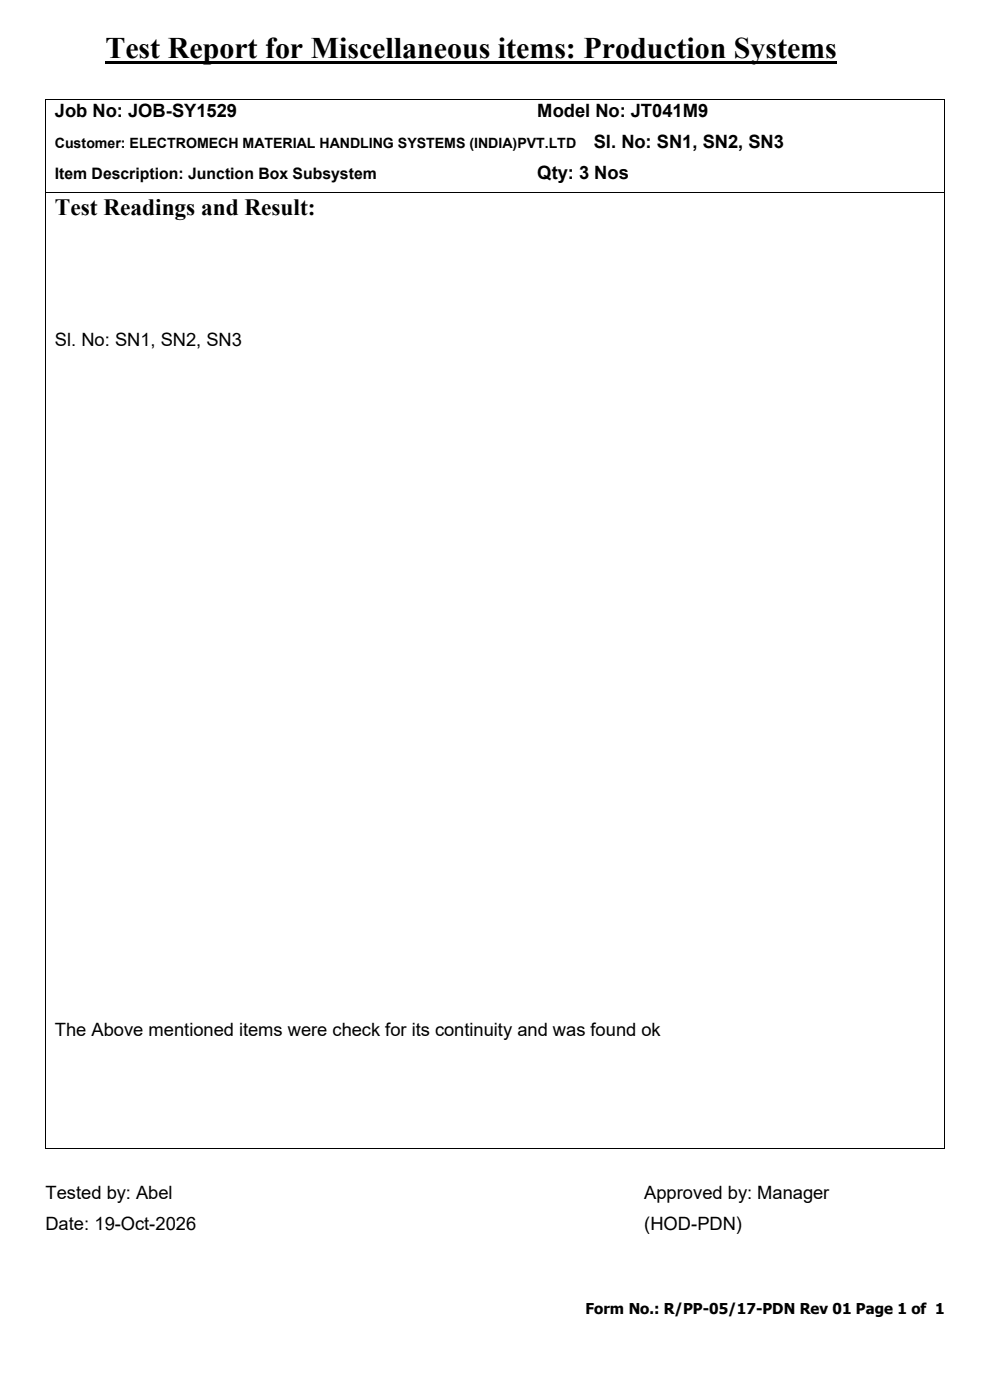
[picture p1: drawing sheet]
<svg xmlns="http://www.w3.org/2000/svg" width="210mm" height="297mm" viewBox="0 0 210 297" stroke-linecap="round" stroke-linejoin="round" font-family="sans-serif">
<defs><g id="words">
<text font-size="6.3" x="22.4" y="12.3">Test Report for Miscellaneous items: Production Systems</text>
<text font-size="5" x="11.6" y="45.7">Test Readings and Result:</text>
<g font-size="3.9">
<text x="11.6" y="24.8">Job No: JOB-SY1529</text>
<text x="114" y="24.8">Model No: JT041M9</text>
<text x="126" y="31.4">Sl. No: SN1, SN2, SN3</text>
<text x="114" y="37.9">Qty: 3 Nos</text>
<text x="11.6" y="73.5">Sl. No: SN1, SN2, SN3</text>
<text x="11.6" y="219.7">The Above mentioned items were check for its continuity and was found ok</text>
<text x="9.7" y="254.4">Tested by: Abel</text>
<text x="136.7" y="254.4">Approved by: Manager</text>
<text x="9.7" y="261">Date: 19-Oct-2026</text>
<text x="136.7" y="261">(HOD-PDN)</text>
</g>
<text font-size="3.3" x="11.6" y="37.9">Item Description: Junction Box Subsystem</text>
<text font-size="3.2" x="124.2" y="278.8">Form No.: R/PP-05/17-PDN Rev 01 Page 1 of 1</text>
<text font-size="3" x="11.6" y="31.4">Customer: ELECTROMECH MATERIAL HANDLING SYSTEMS (INDIA)PVT.LTD</text>
</g></defs>
<g fill="#000">
<path d="M22.4 13h155.2v.5h-155.2z" fill-rule="evenodd"/>
<path d="M9.7 21h.1v.1h-.1z" fill-rule="evenodd"/>
<path d="M9.7 21h.1v.1h-.1z" fill-rule="evenodd"/>
<path d="M200.2 21h.2v.1h-.2z" fill-rule="evenodd"/>
<path d="M200.2 21h.2v.1h-.2z" fill-rule="evenodd"/>
<path d="M9.7 40.9h.1v.1h-.1z" fill-rule="evenodd"/>
<path d="M200.2 40.9h.2v.1h-.2z" fill-rule="evenodd"/>
<path d="M9.7 243.6h.1v.2h-.1z" fill-rule="evenodd"/>
<path d="M9.7 243.6h.1v.2h-.1z" fill-rule="evenodd"/>
<path d="M200.2 243.6h.2v.2h-.2z" fill-rule="evenodd"/>
<path d="M200.2 243.6h.2v.2h-.2z" fill-rule="evenodd"/>
</g>
<path d="M9.7 21.1v19.8M9.8 21h190.4M200.3 21.1v19.8M9.7 41v202.6M9.8 40.9h190.4M200.3 41v202.6M9.8 243.7h190.4" fill="none" stroke="#000" stroke-width=".21"/>
<use href="#words"/>
</svg>
